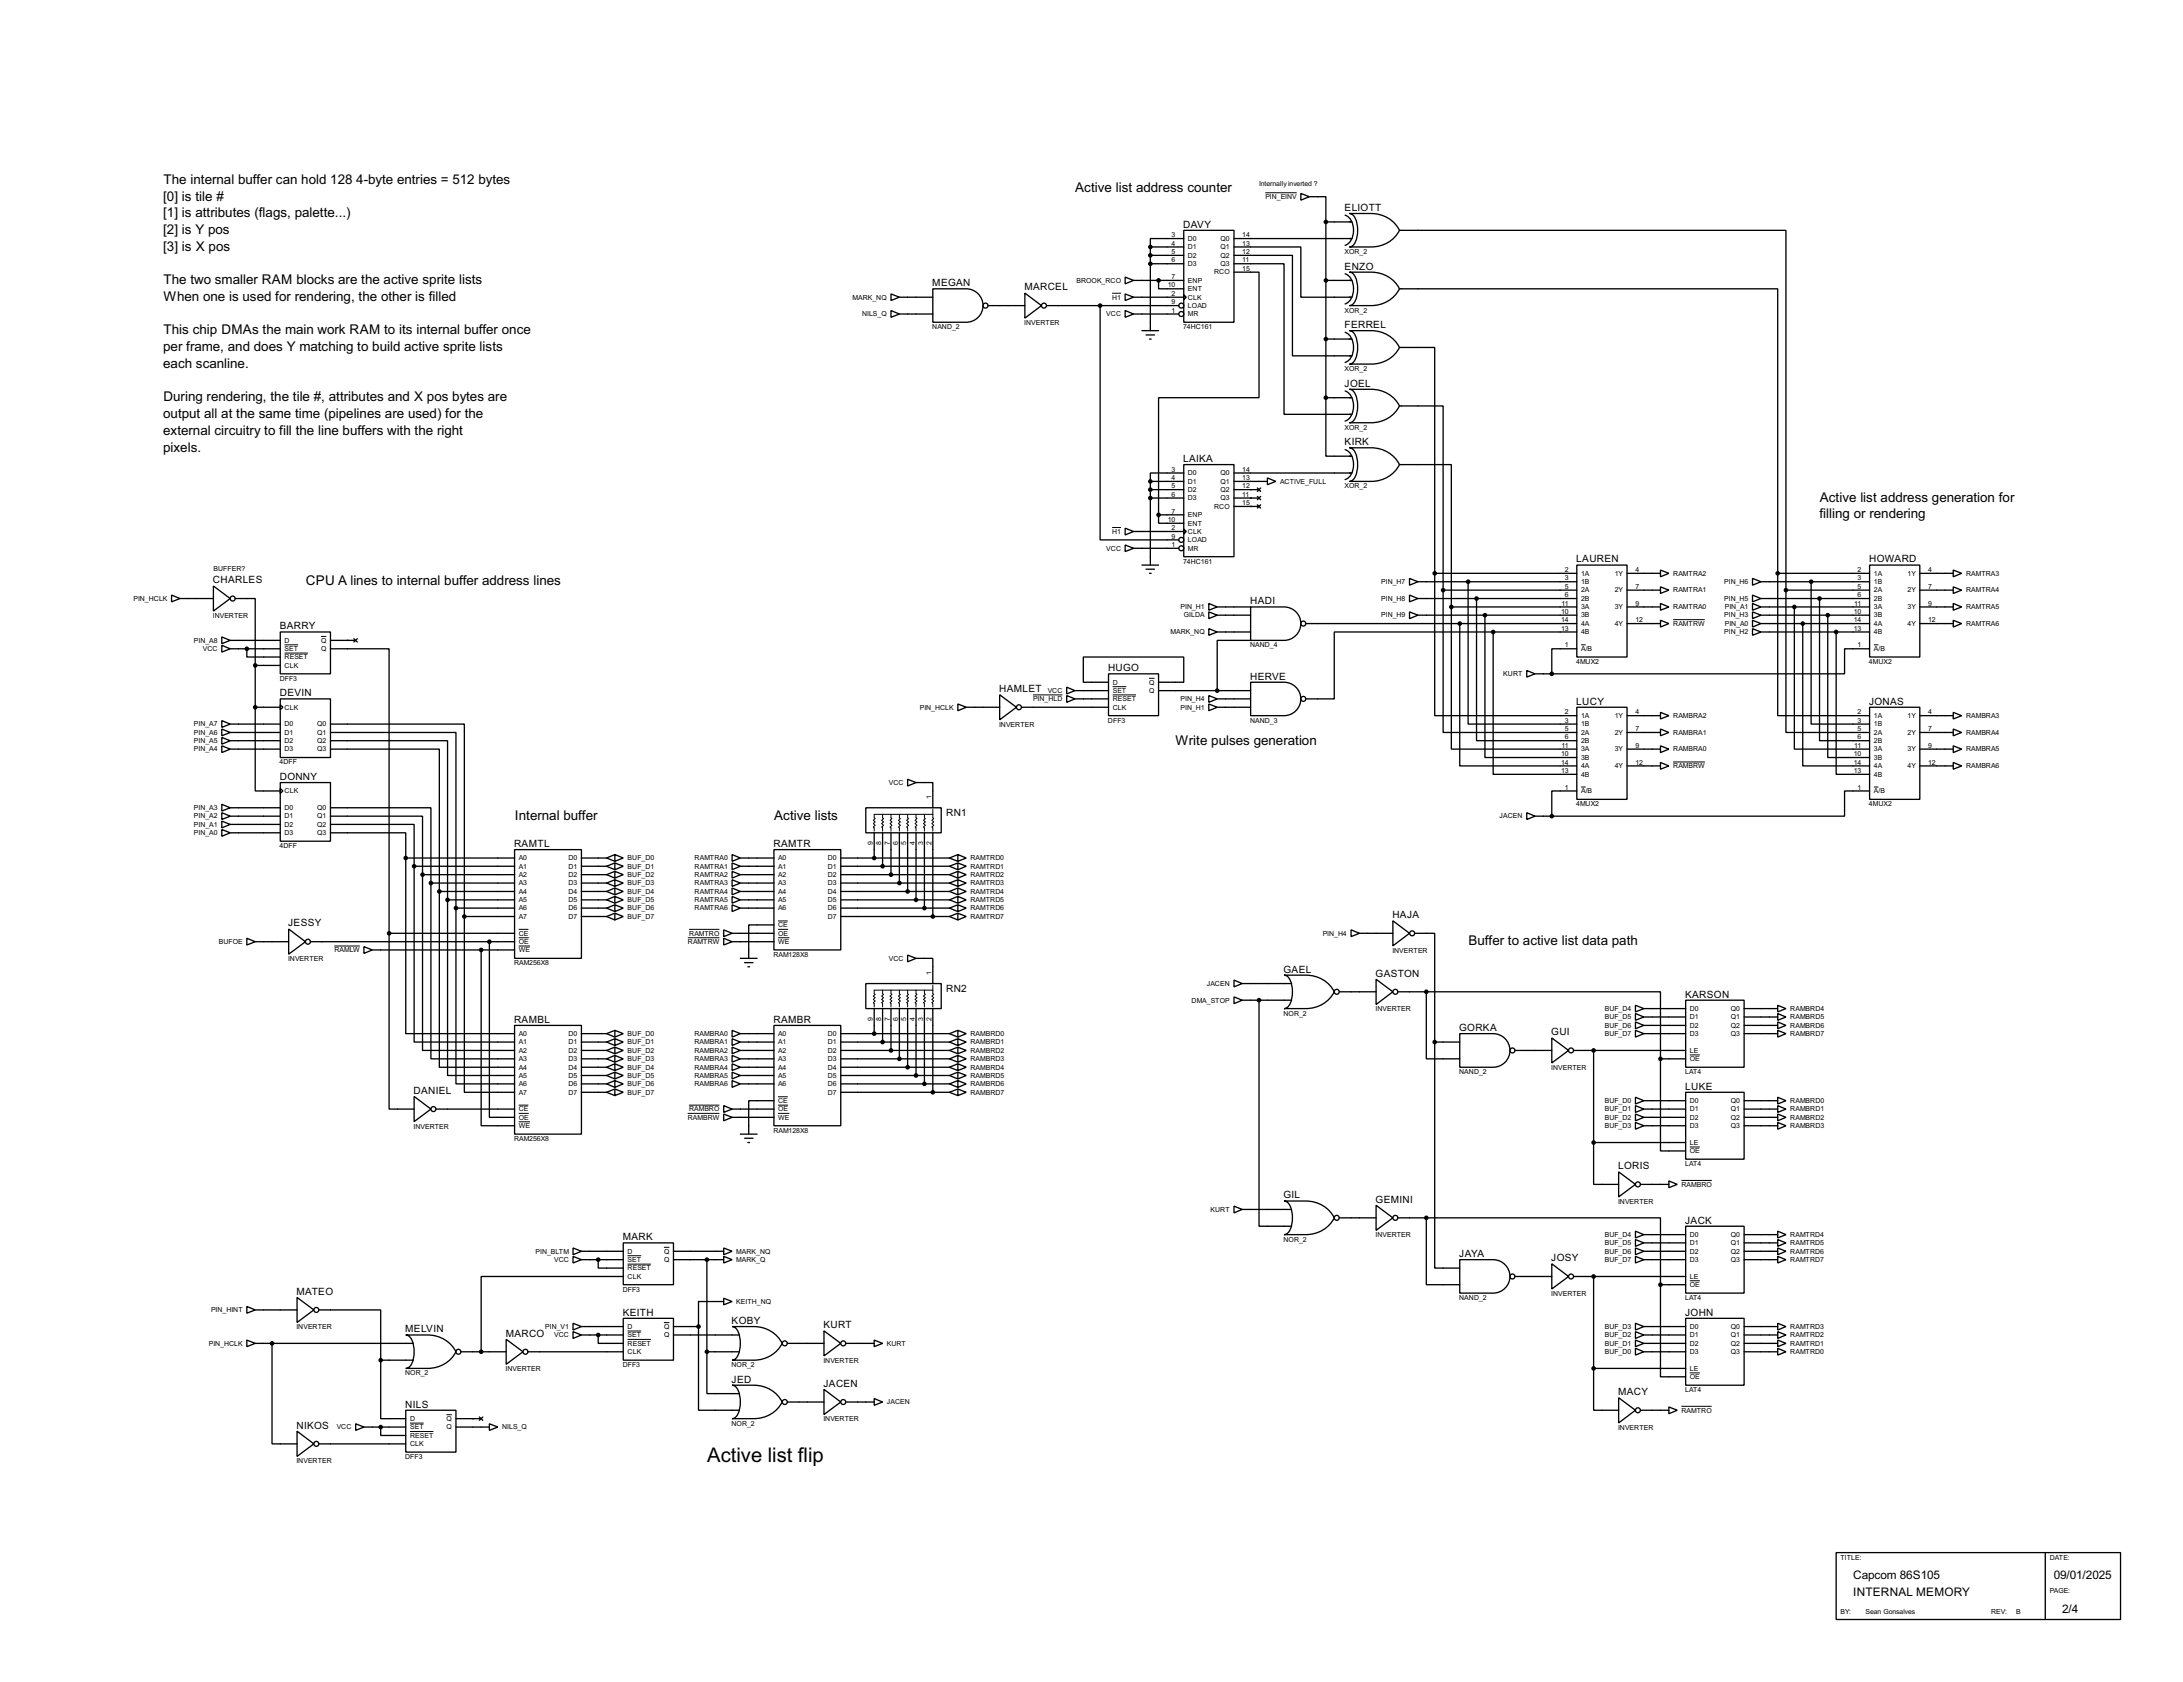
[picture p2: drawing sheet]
<svg xmlns="http://www.w3.org/2000/svg" width="663mm" height="510mm" viewBox="0 0 663 510" stroke-linecap="round" stroke-linejoin="round" font-family="sans-serif">
<defs><g id="words">
<text font-size="6.9" x="214.8" y="443.7">Active list flip</text>
<g font-size="4.6">
<text x="49.6" y="55.7">The internal buffer can hold 128</text>
<text x="108.2" y="55.7">4-byte entries = 512 bytes</text>
<text x="326.5" y="58.3">Active list address counter</text>
<text x="49.6" y="60.8">[0] is tile #</text>
<text x="49.6" y="65.9">[1] is attributes (flags, palette...)</text>
<text x="49.6" y="71">[2] is Y pos</text>
<text x="49.6" y="76.1">[3] is X pos</text>
<text x="49.6" y="86.2">The two smaller RAM blocks are the active sprite lists</text>
<text x="49.6" y="91.3">When one is used for rendering, the other is filled</text>
<text x="49.6" y="101.5">This chip DMAs the main work RAM to its internal buffer once</text>
<text x="49.6" y="106.5">per frame, and does Y matching to build active sprite lists</text>
<text x="49.6" y="111.6">each scanline.</text>
<text x="49.6" y="121.8">During rendering, the tile #, attributes and X pos bytes are</text>
<text x="49.6" y="126.9">output all at the same time (pipelines are used) for the</text>
<text x="49.6" y="131.9">external circuitry to fill the line buffers with the right</text>
<text x="49.6" y="137.1">pixels.</text>
<text x="552.6" y="152.3">Active list address generation for</text>
<text x="552.5" y="157.3">filling or rendering</text>
<text x="92.8" y="177.7">CPU A lines to internal buffer address lines</text>
<text x="357" y="226">Write pulses generation</text>
<text x="156.3" y="248.8">Internal buffer</text>
<text x="235.1" y="248.8">Active lists</text>
<text x="445.9" y="286.9">Buffer to active list data path</text>
</g>
<g font-size="4">
<text x="562.7" y="479.4">Capcom 86S105</text>
<text x="623.6" y="479.4">09/01/2025</text>
<text x="562.7" y="484.4">INTERNAL MEMORY</text>
<text x="626.2" y="489.5">2/4</text>
</g>
<g font-size="3.4">
<text x="408.3" y="64">ELIOTT</text>
<text x="359.3" y="69.1">DAVY</text>
<text x="408.3" y="81.8">ENZO</text>
<text x="283.1" y="86.8">MEGAN</text>
<text x="311.1" y="88.2">MARCEL</text>
<text x="408.3" y="99.5">FERREL</text>
<text x="408.3" y="117.4">JOEL</text>
<text x="408.3" y="135.1">KIRK</text>
<text x="359.3" y="140.2">LAIKA</text>
<text x="478.7" y="170.7">LAUREN</text>
<text x="567.6" y="170.7">HOWARD</text>
<text x="64.7" y="177.1">CHARLES</text>
<text x="379.6" y="183.4">HADI</text>
<text x="85" y="191">BARRY</text>
<text x="336.5" y="203.7">HUGO</text>
<text x="379.6" y="206.3">HERVE</text>
<text x="85" y="211.3">DEVIN</text>
<text x="303.4" y="210.1">HAMLET</text>
<text x="478.7" y="213.9">LUCY</text>
<text x="567.6" y="213.9">JONAS</text>
<text x="85" y="236.7">DONNY</text>
<text x="287.3" y="247.7">RN1</text>
<text x="156.1" y="257.1">RAMTL</text>
<text x="234.9" y="257.1">RAMTR</text>
<text x="87.5" y="281.2">JESSY</text>
<text x="422.8" y="278.7">HAJA</text>
<text x="389.8" y="295.2">GAEL</text>
<text x="417.7" y="296.4">GASTON</text>
<text x="287.3" y="301.1">RN2</text>
<text x="511.7" y="302.8">KARSON</text>
<text x="156.1" y="310.4">RAMBL</text>
<text x="234.9" y="310.4">RAMBR</text>
<text x="443.1" y="312.9">GORKA</text>
<text x="471.1" y="314.2">GUI</text>
<text x="125.6" y="332">DANIEL</text>
<text x="511.7" y="330.7">LUKE</text>
<text x="491.4" y="354.9">LORIS</text>
<text x="389.8" y="363.7">GIL</text>
<text x="417.7" y="365">GEMINI</text>
<text x="511.7" y="371.4">JACK</text>
<text x="189.1" y="376.4">MARK</text>
<text x="443.1" y="381.5">JAYA</text>
<text x="471.1" y="382.8">JOSY</text>
<text x="90.1" y="393">MATEO</text>
<text x="189.1" y="399.3">KEITH</text>
<text x="222.2" y="401.8">KOBY</text>
<text x="511.7" y="399.3">JOHN</text>
<text x="123.1" y="404.4">MELVIN</text>
<text x="153.6" y="405.7">MARCO</text>
<text x="250.1" y="403.1">KURT</text>
<text x="222.2" y="419.6">JED</text>
<text x="250.1" y="420.9">JACEN</text>
<text x="491.4" y="423.4">MACY</text>
<text x="123.1" y="427.2">NILS</text>
<text x="90.1" y="433.6">NIKOS</text>
</g>
<g font-size="2.4">
<text x="382.3" y="56.5">Internally inverted ?</text>
<text x="384.2" y="60.4">PIN_EINV</text>
<text x="355.8" y="72">3</text>
<text x="377.2" y="72">14</text>
<text x="355.8" y="74.6">4</text>
<text x="355.8" y="77.1">5</text>
<text x="360.7" y="73.1">D0</text>
<text x="360.7" y="75.6">D1</text>
<text x="370.6" y="73.1">Q0</text>
<text x="370.6" y="75.6">Q1</text>
<text x="377.2" y="74.6">13</text>
<text x="377.2" y="77.1">12</text>
<text x="408.3" y="77">XOR_2</text>
<text x="355.8" y="79.7">6</text>
<text x="360.7" y="78.2">D2</text>
<text x="360.7" y="80.8">D3</text>
<text x="368.7" y="83.3">RCO</text>
<text x="370.6" y="78.2">Q2</text>
<text x="370.6" y="80.8">Q3</text>
<text x="377.2" y="79.7">11</text>
<text x="377.2" y="82.2">15</text>
<text x="326.9" y="85.8">BROOK_RCO</text>
<text x="354.6" y="87.3">10</text>
<text x="355.8" y="84.7">7</text>
<text x="355.8" y="89.8">2</text>
<text x="360.7" y="85.8">ENP</text>
<text x="360.7" y="88.3">ENT</text>
<text x="258.9" y="90.9">MARK_NQ</text>
<text x="261.8" y="96">NILS_Q</text>
<text x="335.9" y="96">VCC</text>
<text x="337.7" y="90.9">H1</text>
<text x="355.8" y="92.4">9</text>
<text x="355.8" y="94.9">1</text>
<text x="360.7" y="90.9">CLK</text>
<text x="360.7" y="93.5">LOAD</text>
<text x="360.7" y="96">MR</text>
<text x="408.3" y="94.9">XOR_2</text>
<text x="283.1" y="99.9">NAND_2</text>
<text x="311" y="98.7">INVERTER</text>
<text x="359.3" y="99.9">74HC161</text>
<text x="408.3" y="112.6">XOR_2</text>
<text x="408.3" y="130.4">XOR_2</text>
<text x="355.8" y="143.2">3</text>
<text x="377.2" y="143.2">14</text>
<text x="355.8" y="145.7">4</text>
<text x="355.8" y="148.2">5</text>
<text x="360.7" y="144.3">D0</text>
<text x="360.7" y="146.8">D1</text>
<text x="360.7" y="149.3">D2</text>
<text x="370.6" y="144.3">Q0</text>
<text x="370.6" y="146.8">Q1</text>
<text x="370.6" y="149.3">Q2</text>
<text x="377.2" y="145.7">13</text>
<text x="377.2" y="148.2">12</text>
<text x="388.7" y="146.8">ACTIVE_FULL</text>
<text x="408.3" y="148.2">XOR_2</text>
<text x="355.8" y="150.8">6</text>
<text x="355.8" y="155.9">7</text>
<text x="360.7" y="151.9">D3</text>
<text x="368.7" y="154.4">RCO</text>
<text x="370.6" y="151.9">Q3</text>
<text x="377.2" y="150.8">11</text>
<text x="377.2" y="153.3">15</text>
<text x="354.6" y="158.4">10</text>
<text x="355.8" y="160.9">2</text>
<text x="360.7" y="157">ENP</text>
<text x="360.7" y="159.5">ENT</text>
<text x="335.9" y="167.1">VCC</text>
<text x="337.7" y="162">H1</text>
<text x="355.8" y="163.5">9</text>
<text x="355.8" y="166">1</text>
<text x="360.7" y="162">CLK</text>
<text x="360.7" y="164.6">LOAD</text>
<text x="360.7" y="167.1">MR</text>
<text x="64.8" y="173.4">BUFFER?</text>
<text x="359.3" y="171.1">74HC161</text>
<text x="475.2" y="173.6">2</text>
<text x="496.6" y="173.6">4</text>
<text x="564.1" y="173.6">2</text>
<text x="585.5" y="173.6">4</text>
<text x="419.4" y="177.3">PIN_H7</text>
<text x="475.2" y="176.2">3</text>
<text x="475.2" y="178.7">5</text>
<text x="480.1" y="174.7">1A</text>
<text x="480.1" y="177.3">1B</text>
<text x="480.1" y="179.8">2A</text>
<text x="490.3" y="174.7">1Y</text>
<text x="490.3" y="179.8">2Y</text>
<text x="496.6" y="178.7">7</text>
<text x="508.1" y="174.7">RAMTRA2</text>
<text x="508.1" y="179.8">RAMTRA1</text>
<text x="523.6" y="177.3">PIN_H6</text>
<text x="564.1" y="176.2">3</text>
<text x="564.1" y="178.7">5</text>
<text x="569" y="174.7">1A</text>
<text x="569" y="177.3">1B</text>
<text x="569" y="179.8">2A</text>
<text x="579.2" y="174.7">1Y</text>
<text x="579.2" y="179.8">2Y</text>
<text x="585.5" y="178.7">7</text>
<text x="597" y="174.7">RAMTRA3</text>
<text x="597" y="179.8">RAMTRA4</text>
<text x="40.5" y="182.4">PIN_HCLK</text>
<text x="358.5" y="184.9">PIN_H1</text>
<text x="419.4" y="182.4">PIN_H8</text>
<text x="474.2" y="183.8">11</text>
<text x="475.2" y="181.3">6</text>
<text x="480.1" y="182.4">2B</text>
<text x="480.1" y="184.9">3A</text>
<text x="490.3" y="184.9">3Y</text>
<text x="496.6" y="183.8">9</text>
<text x="508.1" y="184.9">RAMTRA0</text>
<text x="523.6" y="182.4">PIN_H5</text>
<text x="523.7" y="184.9">PIN_A1</text>
<text x="563.1" y="183.8">11</text>
<text x="564.1" y="181.3">6</text>
<text x="569" y="182.4">2B</text>
<text x="569" y="184.9">3A</text>
<text x="579.2" y="184.9">3Y</text>
<text x="585.5" y="183.8">9</text>
<text x="597" y="184.9">RAMTRA5</text>
<text x="64.6" y="187.6">INVERTER</text>
<text x="359.5" y="187.4">GILDA</text>
<text x="419.4" y="187.4">PIN_H9</text>
<text x="474" y="186.3">10</text>
<text x="474" y="188.9">14</text>
<text x="474" y="191.4">13</text>
<text x="480.1" y="187.4">3B</text>
<text x="480.1" y="190">4A</text>
<text x="490.3" y="190">4Y</text>
<text x="496.6" y="188.9">12</text>
<text x="508.1" y="190">RAMTRW</text>
<text x="523.6" y="187.4">PIN_H3</text>
<text x="523.7" y="190">PIN_A0</text>
<text x="562.9" y="186.3">10</text>
<text x="562.9" y="188.9">14</text>
<text x="562.9" y="191.4">13</text>
<text x="569" y="187.4">3B</text>
<text x="569" y="190">4A</text>
<text x="579.2" y="190">4Y</text>
<text x="585.5" y="188.9">12</text>
<text x="597" y="190">RAMTRA6</text>
<text x="58.9" y="195.1">PIN_A8</text>
<text x="61.6" y="197.6">VCC</text>
<text x="86.4" y="197.6">SET</text>
<text x="86.4" y="195.1">D</text>
<text x="97.5" y="195.1">Q</text>
<text x="97.5" y="197.6">Q</text>
<text x="355.4" y="192.5">MARK_NQ</text>
<text x="379.6" y="196.5">NAND_4</text>
<text x="475.2" y="196.5">1</text>
<text x="480.1" y="192.5">4B</text>
<text x="480.1" y="197.6">A/B</text>
<text x="523.6" y="192.5">PIN_H2</text>
<text x="564.1" y="196.5">1</text>
<text x="569" y="192.5">4B</text>
<text x="569" y="197.6">A/B</text>
<text x="86.4" y="200.1">RESET</text>
<text x="86.4" y="202.7">CLK</text>
<text x="478.6" y="201.5">4MUX2</text>
<text x="567.5" y="201.5">4MUX2</text>
<text x="84.9" y="206.6">DFF3</text>
<text x="337.9" y="207.8">D</text>
<text x="348.9" y="207.8">Q</text>
<text x="456.5" y="205.2">KURT</text>
<text x="86.4" y="215.4">CLK</text>
<text x="279.3" y="215.4">PIN_HCLK</text>
<text x="313.7" y="212.8">PIN_HLD</text>
<text x="318.1" y="210.3">VCC</text>
<text x="337.9" y="212.8">RESET</text>
<text x="337.9" y="210.3">SET</text>
<text x="337.9" y="215.4">CLK</text>
<text x="348.9" y="210.3">Q</text>
<text x="358.5" y="212.8">PIN_H4</text>
<text x="358.5" y="215.4">PIN_H1</text>
<text x="58.9" y="220.5">PIN_A7</text>
<text x="86.4" y="220.5">D0</text>
<text x="96.3" y="220.5">Q0</text>
<text x="303.4" y="220.6">INVERTER</text>
<text x="336.4" y="219.3">DFF3</text>
<text x="379.6" y="219.3">NAND_3</text>
<text x="475.2" y="216.8">2</text>
<text x="475.2" y="219.4">3</text>
<text x="475.2" y="221.9">5</text>
<text x="480.1" y="217.9">1A</text>
<text x="480.1" y="220.5">1B</text>
<text x="490.3" y="217.9">1Y</text>
<text x="496.6" y="216.8">4</text>
<text x="496.6" y="221.9">7</text>
<text x="508.1" y="217.9">RAMBRA2</text>
<text x="564.1" y="216.8">2</text>
<text x="564.1" y="219.4">3</text>
<text x="564.1" y="221.9">5</text>
<text x="569" y="217.9">1A</text>
<text x="569" y="220.5">1B</text>
<text x="579.2" y="217.9">1Y</text>
<text x="585.5" y="216.8">4</text>
<text x="585.5" y="221.9">7</text>
<text x="597" y="217.9">RAMBRA3</text>
<text x="58.9" y="225.5">PIN_A5</text>
<text x="58.9" y="223">PIN_A6</text>
<text x="86.4" y="223">D1</text>
<text x="86.4" y="225.5">D2</text>
<text x="96.3" y="223">Q1</text>
<text x="96.3" y="225.5">Q2</text>
<text x="474.2" y="227">11</text>
<text x="475.2" y="224.4">6</text>
<text x="480.1" y="223">2A</text>
<text x="480.1" y="225.5">2B</text>
<text x="490.3" y="223">2Y</text>
<text x="496.6" y="227">9</text>
<text x="508.1" y="223">RAMBRA1</text>
<text x="563.1" y="227">11</text>
<text x="564.1" y="224.4">6</text>
<text x="569" y="223">2A</text>
<text x="569" y="225.5">2B</text>
<text x="579.2" y="223">2Y</text>
<text x="585.5" y="227">9</text>
<text x="597" y="223">RAMBRA4</text>
<text x="58.9" y="228.1">PIN_A4</text>
<text x="84.9" y="232">4DFF</text>
<text x="86.4" y="228.1">D3</text>
<text x="96.3" y="228.1">Q3</text>
<text x="474" y="229.5">10</text>
<text x="474" y="232.1">14</text>
<text x="480.1" y="228.1">3A</text>
<text x="480.1" y="230.6">3B</text>
<text x="480.1" y="233.2">4A</text>
<text x="490.3" y="228.1">3Y</text>
<text x="490.3" y="233.2">4Y</text>
<text x="496.6" y="232.1">12</text>
<text x="508.1" y="228.1">RAMBRA0</text>
<text x="508.1" y="233.2">RAMBRW</text>
<text x="562.9" y="229.5">10</text>
<text x="562.9" y="232.1">14</text>
<text x="569" y="228.1">3A</text>
<text x="569" y="230.6">3B</text>
<text x="569" y="233.2">4A</text>
<text x="579.2" y="228.1">3Y</text>
<text x="579.2" y="233.2">4Y</text>
<text x="585.5" y="232.1">12</text>
<text x="597" y="233.2">RAMBRA6</text>
<text x="597" y="228.1">RAMBRA5</text>
<text x="269.9" y="238.2">VCC</text>
<text x="474" y="234.6">13</text>
<text x="475.2" y="239.7">1</text>
<text x="480.1" y="235.7">4B</text>
<text x="562.9" y="234.6">13</text>
<text x="564.1" y="239.7">1</text>
<text x="569" y="235.7">4B</text>
<text x="58.9" y="245.9">PIN_A3</text>
<text x="86.4" y="240.8">CLK</text>
<text x="86.4" y="245.9">D0</text>
<text x="96.3" y="245.9">Q0</text>
<text x="282.9" y="242.6" transform="rotate(-90 282.9 242.6)">1</text>
<text x="478.6" y="244.7">4MUX2</text>
<text x="480.1" y="240.8">A/B</text>
<text x="567.5" y="244.7">4MUX2</text>
<text x="569" y="240.8">A/B</text>
<text x="58.9" y="250.9">PIN_A1</text>
<text x="58.9" y="248.4">PIN_A2</text>
<text x="86.4" y="248.4">D1</text>
<text x="86.4" y="250.9">D2</text>
<text x="96.3" y="248.4">Q1</text>
<text x="96.3" y="250.9">Q2</text>
<text x="455.3" y="248.4">JACEN</text>
<text x="58.9" y="253.5">PIN_A0</text>
<text x="84.9" y="257.4">4DFF</text>
<text x="86.4" y="253.5">D3</text>
<text x="96.3" y="253.5">Q3</text>
<text x="265.1" y="256.5" transform="rotate(-90 265.1 256.5)">9</text>
<text x="267.6" y="256.5" transform="rotate(-90 267.6 256.5)">8</text>
<text x="270.2" y="256.5" transform="rotate(-90 270.2 256.5)">7</text>
<text x="272.7" y="256.5" transform="rotate(-90 272.7 256.5)">6</text>
<text x="275.2" y="256.5" transform="rotate(-90 275.2 256.5)">5</text>
<text x="277.8" y="256.5" transform="rotate(-90 277.8 256.5)">4</text>
<text x="280.3" y="256.5" transform="rotate(-90 280.3 256.5)">3</text>
<text x="282.9" y="256.5" transform="rotate(-90 282.9 256.5)">2</text>
<text x="157.5" y="261.1">A0</text>
<text x="157.5" y="263.6">A1</text>
<text x="172.6" y="261.1">D0</text>
<text x="172.6" y="263.6">D1</text>
<text x="190.6" y="261.1">BUF_D0</text>
<text x="190.6" y="263.6">BUF_D1</text>
<text x="210.9" y="261.1">RAMTRA0</text>
<text x="210.9" y="263.6">RAMTRA1</text>
<text x="236.3" y="261.1">A0</text>
<text x="236.3" y="263.6">A1</text>
<text x="251.4" y="261.1">D0</text>
<text x="251.4" y="263.6">D1</text>
<text x="294.7" y="261.1">RAMTRD0</text>
<text x="294.7" y="263.6">RAMTRD1</text>
<text x="157.5" y="266.2">A2</text>
<text x="157.5" y="268.7">A3</text>
<text x="172.6" y="266.2">D2</text>
<text x="172.6" y="268.7">D3</text>
<text x="190.6" y="266.2">BUF_D2</text>
<text x="190.6" y="268.7">BUF_D3</text>
<text x="210.9" y="266.2">RAMTRA2</text>
<text x="210.9" y="268.7">RAMTRA3</text>
<text x="236.3" y="266.2">A2</text>
<text x="236.3" y="268.7">A3</text>
<text x="251.4" y="266.2">D2</text>
<text x="251.4" y="268.7">D3</text>
<text x="294.7" y="266.2">RAMTRD2</text>
<text x="294.7" y="268.7">RAMTRD3</text>
<text x="157.5" y="271.3">A4</text>
<text x="157.5" y="273.8">A5</text>
<text x="172.6" y="271.3">D4</text>
<text x="172.6" y="273.8">D5</text>
<text x="190.6" y="271.3">BUF_D4</text>
<text x="190.6" y="273.8">BUF_D5</text>
<text x="210.9" y="271.3">RAMTRA4</text>
<text x="210.9" y="273.8">RAMTRA5</text>
<text x="236.3" y="271.3">A4</text>
<text x="236.3" y="273.8">A5</text>
<text x="251.4" y="271.3">D4</text>
<text x="251.4" y="273.8">D5</text>
<text x="294.7" y="271.3">RAMTRD4</text>
<text x="294.7" y="273.8">RAMTRD5</text>
<text x="157.5" y="276.3">A6</text>
<text x="157.5" y="278.9">A7</text>
<text x="172.6" y="276.3">D6</text>
<text x="172.6" y="278.9">D7</text>
<text x="190.6" y="276.3">BUF_D6</text>
<text x="190.6" y="278.9">BUF_D7</text>
<text x="210.9" y="276.3">RAMTRA6</text>
<text x="236.3" y="276.3">A6</text>
<text x="236.3" y="281.4">CE</text>
<text x="251.4" y="276.3">D6</text>
<text x="251.4" y="278.9">D7</text>
<text x="294.7" y="276.3">RAMTRD6</text>
<text x="294.7" y="278.9">RAMTRD7</text>
<text x="66.4" y="286.5">BUFOE</text>
<text x="157.5" y="284">CE</text>
<text x="157.5" y="286.5">OE</text>
<text x="208.9" y="286.5">RAMTRW</text>
<text x="209.3" y="284">RAMTRO</text>
<text x="236.3" y="284">OE</text>
<text x="236.3" y="286.5">WE</text>
<text x="401.6" y="284">PIN_H4</text>
<text x="87.5" y="291.7">INVERTER</text>
<text x="101.5" y="289">RAMLW</text>
<text x="156.1" y="293">RAM256X8</text>
<text x="157.5" y="289">WE</text>
<text x="234.8" y="290.4">RAM128X8</text>
<text x="269.9" y="291.6">VCC</text>
<text x="422.8" y="289.2">INVERTER</text>
<text x="282.9" y="296" transform="rotate(-90 282.9 296)">1</text>
<text x="366.4" y="299.2">JACEN</text>
<text x="361.8" y="304.3">DMA_STOP</text>
<text x="265.1" y="309.8" transform="rotate(-90 265.1 309.8)">9</text>
<text x="267.6" y="309.8" transform="rotate(-90 267.6 309.8)">8</text>
<text x="270.2" y="309.8" transform="rotate(-90 270.2 309.8)">7</text>
<text x="272.7" y="309.8" transform="rotate(-90 272.7 309.8)">6</text>
<text x="275.2" y="309.8" transform="rotate(-90 275.2 309.8)">5</text>
<text x="277.8" y="309.8" transform="rotate(-90 277.8 309.8)">4</text>
<text x="280.3" y="309.8" transform="rotate(-90 280.3 309.8)">3</text>
<text x="282.9" y="309.8" transform="rotate(-90 282.9 309.8)">2</text>
<text x="389.7" y="308.2">NOR_2</text>
<text x="417.7" y="307">INVERTER</text>
<text x="487.3" y="306.8">BUF_D4</text>
<text x="487.3" y="309.4">BUF_D5</text>
<text x="487.3" y="311.9">BUF_D6</text>
<text x="513.1" y="306.8">D0</text>
<text x="513.1" y="309.4">D1</text>
<text x="513.1" y="311.9">D2</text>
<text x="525.6" y="306.8">Q0</text>
<text x="525.6" y="309.4">Q1</text>
<text x="525.6" y="311.9">Q2</text>
<text x="543.6" y="306.8">RAMBRD4</text>
<text x="543.6" y="309.4">RAMBRD5</text>
<text x="543.6" y="311.9">RAMBRD6</text>
<text x="157.5" y="314.4">A0</text>
<text x="157.5" y="317">A1</text>
<text x="172.6" y="314.4">D0</text>
<text x="172.6" y="317">D1</text>
<text x="190.6" y="314.4">BUF_D0</text>
<text x="190.6" y="317">BUF_D1</text>
<text x="210.9" y="314.4">RAMBRA0</text>
<text x="210.9" y="317">RAMBRA1</text>
<text x="236.3" y="314.4">A0</text>
<text x="236.3" y="317">A1</text>
<text x="251.4" y="314.4">D0</text>
<text x="251.4" y="317">D1</text>
<text x="294.7" y="314.4">RAMBRD0</text>
<text x="294.7" y="317">RAMBRD1</text>
<text x="487.3" y="314.4">BUF_D7</text>
<text x="513.1" y="314.4">D3</text>
<text x="525.6" y="314.4">Q3</text>
<text x="543.6" y="314.4">RAMBRD7</text>
<text x="157.5" y="319.5">A2</text>
<text x="157.5" y="322.1">A3</text>
<text x="172.6" y="319.5">D2</text>
<text x="172.6" y="322.1">D3</text>
<text x="190.6" y="319.5">BUF_D2</text>
<text x="190.6" y="322.1">BUF_D3</text>
<text x="210.9" y="319.5">RAMBRA2</text>
<text x="210.9" y="322.1">RAMBRA3</text>
<text x="236.3" y="319.5">A2</text>
<text x="236.3" y="322.1">A3</text>
<text x="251.4" y="319.5">D2</text>
<text x="251.4" y="322.1">D3</text>
<text x="294.7" y="319.5">RAMBRD2</text>
<text x="294.7" y="322.1">RAMBRD3</text>
<text x="513.1" y="322.1">OE</text>
<text x="513.1" y="319.5">LE</text>
<text x="157.5" y="324.6">A4</text>
<text x="157.5" y="327.1">A5</text>
<text x="157.5" y="329.7">A6</text>
<text x="172.6" y="324.6">D4</text>
<text x="172.6" y="327.1">D5</text>
<text x="172.6" y="329.7">D6</text>
<text x="190.6" y="324.6">BUF_D4</text>
<text x="190.6" y="327.1">BUF_D5</text>
<text x="190.6" y="329.7">BUF_D6</text>
<text x="210.9" y="324.6">RAMBRA4</text>
<text x="210.9" y="327.1">RAMBRA5</text>
<text x="210.9" y="329.7">RAMBRA6</text>
<text x="236.3" y="324.6">A4</text>
<text x="236.3" y="327.1">A5</text>
<text x="236.3" y="329.7">A6</text>
<text x="251.4" y="324.6">D4</text>
<text x="251.4" y="327.1">D5</text>
<text x="251.4" y="329.7">D6</text>
<text x="294.7" y="324.6">RAMBRD4</text>
<text x="294.7" y="327.1">RAMBRD5</text>
<text x="294.7" y="329.7">RAMBRD6</text>
<text x="443.1" y="326">NAND_2</text>
<text x="471" y="324.7">INVERTER</text>
<text x="511.7" y="326">LAT4</text>
<text x="157.5" y="332.2">A7</text>
<text x="172.6" y="332.2">D7</text>
<text x="190.6" y="332.2">BUF_D7</text>
<text x="236.3" y="334.8">CE</text>
<text x="251.4" y="332.2">D7</text>
<text x="294.7" y="332.2">RAMBRD7</text>
<text x="487.3" y="334.8">BUF_D0</text>
<text x="513.1" y="334.8">D0</text>
<text x="525.6" y="334.8">Q0</text>
<text x="543.6" y="334.8">RAMBRD0</text>
<text x="157.5" y="337.3">CE</text>
<text x="157.5" y="339.8">OE</text>
<text x="208.8" y="339.8">RAMBRW</text>
<text x="209.2" y="337.3">RAMBRO</text>
<text x="236.3" y="337.3">OE</text>
<text x="236.3" y="339.8">WE</text>
<text x="487.3" y="337.3">BUF_D1</text>
<text x="487.3" y="339.8">BUF_D2</text>
<text x="513.1" y="337.3">D1</text>
<text x="513.1" y="339.8">D2</text>
<text x="525.6" y="337.3">Q1</text>
<text x="525.6" y="339.8">Q2</text>
<text x="543.6" y="337.3">RAMBRD1</text>
<text x="543.6" y="339.8">RAMBRD2</text>
<text x="125.6" y="342.5">INVERTER</text>
<text x="156.1" y="346.3">RAM256X8</text>
<text x="157.5" y="342.4">WE</text>
<text x="234.8" y="343.8">RAM128X8</text>
<text x="487.3" y="342.4">BUF_D3</text>
<text x="513.1" y="342.4">D3</text>
<text x="513.1" y="347.5">LE</text>
<text x="525.6" y="342.4">Q3</text>
<text x="543.6" y="342.4">RAMBRD3</text>
<text x="511.7" y="353.9">LAT4</text>
<text x="513.1" y="350">OE</text>
<text x="491.3" y="365.4">INVERTER</text>
<text x="510.6" y="360.2">RAMBRO</text>
<text x="367.6" y="367.8">KURT</text>
<text x="389.7" y="376.8">NOR_2</text>
<text x="417.7" y="375.5">INVERTER</text>
<text x="487.3" y="375.4">BUF_D4</text>
<text x="487.3" y="377.9">BUF_D5</text>
<text x="513.1" y="375.4">D0</text>
<text x="513.1" y="377.9">D1</text>
<text x="525.6" y="375.4">Q0</text>
<text x="525.6" y="377.9">Q1</text>
<text x="543.6" y="375.4">RAMTRD4</text>
<text x="543.6" y="377.9">RAMTRD5</text>
<text x="162.6" y="380.5">PIN_BLTM</text>
<text x="168.3" y="383">VCC</text>
<text x="190.6" y="383">SET</text>
<text x="190.6" y="380.5">D</text>
<text x="201.6" y="380.5">Q</text>
<text x="201.6" y="383">Q</text>
<text x="223.6" y="380.5">MARK_NQ</text>
<text x="223.6" y="383">MARK_Q</text>
<text x="487.3" y="380.5">BUF_D6</text>
<text x="487.3" y="383">BUF_D7</text>
<text x="513.1" y="380.5">D2</text>
<text x="513.1" y="383">D3</text>
<text x="525.6" y="380.5">Q2</text>
<text x="525.6" y="383">Q3</text>
<text x="543.6" y="380.5">RAMTRD6</text>
<text x="543.6" y="383">RAMTRD7</text>
<text x="190.6" y="385.6">RESET</text>
<text x="190.6" y="388.1">CLK</text>
<text x="513.1" y="388.1">LE</text>
<text x="189.1" y="392">DFF3</text>
<text x="223.6" y="395.7">KEITH_NQ</text>
<text x="443.1" y="394.6">NAND_2</text>
<text x="471" y="393.3">INVERTER</text>
<text x="511.7" y="394.6">LAT4</text>
<text x="513.1" y="390.6">OE</text>
<text x="64.1" y="398.3">PIN_HINT</text>
<text x="90" y="403.5">INVERTER</text>
<text x="165.6" y="403.3">PIN_V1</text>
<text x="168.3" y="405.9">VCC</text>
<text x="190.6" y="405.9">SET</text>
<text x="190.6" y="403.3">D</text>
<text x="201.6" y="403.3">Q</text>
<text x="201.6" y="405.9">Q</text>
<text x="487.3" y="405.9">BUF_D2</text>
<text x="487.3" y="403.3">BUF_D3</text>
<text x="513.1" y="403.3">D0</text>
<text x="513.1" y="405.9">D1</text>
<text x="525.6" y="403.3">Q0</text>
<text x="525.6" y="405.9">Q1</text>
<text x="543.6" y="405.9">RAMTRD2</text>
<text x="543.6" y="403.3">RAMTRD3</text>
<text x="63.4" y="408.4">PIN_HCLK</text>
<text x="190.6" y="408.4">RESET</text>
<text x="190.6" y="411">CLK</text>
<text x="250" y="413.6">INVERTER</text>
<text x="269.3" y="408.4">KURT</text>
<text x="487.3" y="411">BUF_D0</text>
<text x="487.3" y="408.4">BUF_D1</text>
<text x="513.1" y="408.4">D2</text>
<text x="513.1" y="411">D3</text>
<text x="525.6" y="408.4">Q2</text>
<text x="525.6" y="411">Q3</text>
<text x="543.6" y="411">RAMTRD0</text>
<text x="543.6" y="408.4">RAMTRD1</text>
<text x="123" y="417.4">NOR_2</text>
<text x="153.5" y="416.2">INVERTER</text>
<text x="189.1" y="414.9">DFF3</text>
<text x="222.1" y="414.9">NOR_2</text>
<text x="513.1" y="418.6">OE</text>
<text x="513.1" y="416">LE</text>
<text x="511.7" y="422.5">LAT4</text>
<text x="124.5" y="431.3">D</text>
<text x="135.6" y="431.3">Q</text>
<text x="250" y="431.4">INVERTER</text>
<text x="269.3" y="426.2">JACEN</text>
<text x="510.6" y="428.7">RAMTRO</text>
<text x="102.2" y="433.8">VCC</text>
<text x="124.5" y="436.4">RESET</text>
<text x="124.5" y="433.8">SET</text>
<text x="135.6" y="433.8">Q</text>
<text x="152.5" y="433.8">NILS_Q</text>
<text x="222.1" y="432.7">NOR_2</text>
<text x="491.3" y="434">INVERTER</text>
<text x="123" y="442.8">DFF3</text>
<text x="124.5" y="438.9">CLK</text>
<text x="90" y="444.1">INVERTER</text>
<text x="558.9" y="473.4">TITLE:</text>
<text x="622.4" y="473.4">DATE:</text>
<text x="622.4" y="483.5">PAGE:</text>
<text x="558.9" y="489.9">BY:</text>
<text x="566.5" y="489.9">Sean Gonsalves</text>
<text x="604.6" y="489.9">REV:</text>
<text x="612.2" y="489.9">B</text>
</g>
</g></defs>
<g fill="none" stroke="#000" stroke-width=".4">
<path d="M395 58.7l2.6 1-2.6 1.1zM397.6 59.7h5v7.7M349.3 75h10.2M349.3 75v25.4M349.3 77.5h10.2M359.5 69.9h15.2v27.9h-15.2zM359.5 72.4h-10.2v2.6M374.7 75h20.3v15.2h15.5M374.7 77.5h17.8v30.5h18M374.7 72.4h35.8M402.6 67.4h7.9M402.6 67.4v53.3"/>
<path d="M408.5 65.3a5.2 5.2 0 0 1 2.1 6.9l-.3 .6a3.3 3.3 0 0 1-1.8 1.7M409.8 64.8h6.6a9.5 9.5 0 0 1 8.6 5.1 9.4 9.4 0 0 1-8.6 5.1h-6.6a3.2 3.2 0 0 0 2.3-3.2 7.9 7.9 0 0 0-1.3-6.6zM425 69.9h117.3v109.2M270.6 94.3l2.5 1-2.5 1zM270.6 89.2l2.5 1-2.5 1zM273.1 90.2h10.2M273.1 95.3h10.2M283.3 87.7h10.1a5.1 5.1 0 0 1 5.1 5 5.1 5.1 0 0 1-5.1 5.1h-10.1zM300 92.8h11.2M311.2 89l5.1 3.8-5.1 3.8zM317.8 92.8h40.1M334.1 92.8v71.1h23.8"/>
<path d="M341.7 84.1l2.5 1-2.5 1.1zM341.7 89.2l2.5 1-2.5 1zM341.7 94.3l2.5 1-2.5 1zM344.2 85.1h15.3M344.2 90.2h15.3M344.2 95.3h13.7M349.3 80.1h10.2M351.8 85.1v2.6h7.7M359.5 89.5l.7 .7-.7 .8zM374.7 80.1h15.2v45.7h20.6M374.7 82.6h7.6v38.1h-30.5v35.6M402.6 85.1h7.9"/>
<path d="M408.5 83.1a5.2 5.2 0 0 1 2.1 6.9l-.3 .6a3.5 3.5 0 0 1-1.8 1.7M409.8 82.6h6.6a9.4 9.4 0 0 1 8.6 5.1 9.5 9.5 0 0 1-8.6 5.1h-6.6a3.2 3.2 0 0 0 2.3-3.2 7.8 7.8 0 0 0-1.3-6.6zM425 87.7h114.8v86.3M346.8 100.4h5M348 101.7h2.6M349.1 102.9h.5M402.6 102.9h7.9M408.5 100.9a5.5 5.5 0 0 1 1.4 8l-1.4 1.1M408.5 118.7a5.2 5.2 0 0 1 2.1 6.8l-.3 .7a3.3 3.3 0 0 1-1.8 1.6M409.8 100.4h6.6a9.5 9.5 0 0 1 8.6 5.1 9.4 9.4 0 0 1-8.6 5h-6.6a3.1 3.1 0 0 0 2.3-3.1 7.9 7.9 0 0 0-1.3-6.6zM409.8 118.2h6.6a9.4 9.4 0 0 1 8.6 5 9.5 9.5 0 0 1-8.6 5.1h-6.6a3.2 3.2 0 0 0 2.3-3.1 7.8 7.8 0 0 0-1.3-6.6zM425 105.5h10.7v68.5"/>
<path d="M402.6 120.7v17.8h7.9M402.6 120.7h7.9M408.5 136.5a5.2 5.2 0 0 1 2.1 6.8l-.3 .7a3.3 3.3 0 0 1-1.8 1.6M409.8 135.9h6.6a9.5 9.5 0 0 1 8.6 5.1 9.5 9.5 0 0 1-8.6 5.1h-6.6a3.2 3.2 0 0 0 2.3-3.1 7.9 7.9 0 0 0-1.3-6.7zM425 123.2h13.2v55.9M349.3 146.1v25.4M349.3 146.1h10.2M349.3 148.6h10.2M349.3 151.2h10.2M351.8 156.3v2.5h7.7M351.8 156.3h7.7M359.5 141h15.2v28h-15.2z"/>
<path d="M359.5 143.6h-10.2v2.5M374.7 143.6h35.8M374.7 146.1h10.2M374.7 148.6h7.6M374.7 151.2h7.6M374.7 153.7h7.6M381.8 148.1l1 1.1M381.8 150.7l1 1M381.8 153.2l1 1M382.8 148.1l-1 1.1M382.8 150.7l-1 1M382.8 153.2l-1 1"/>
<path d="M384.9 145.1l2.5 1-2.5 1zM425 141h15.7v43.2M64.8 177.9l5.1 3.8-5.1 3.8zM341.7 160.3l2.5 1-2.5 1.1zM341.7 165.4l2.5 1-2.5 1zM344.2 161.3h15.3M344.2 166.4h13.7M346.8 171.5h5M348 172.8h2.6M349.1 174h.5M359.5 160.6l.7 .7-.7 .8zM428 175.6l2.6 1-2.6 1z"/>
<path d="M430.6 176.6h48.2M435.7 174v43.2h43.1M435.7 174h43.1M438.2 179.1v43.2h40.6M438.2 179.1h40.6M445.8 176.6v43.2h33M478.8 171.5h15.3v27.9h-15.3zM494.1 174h10.1M494.1 179.1h10.1M504.2 173l2.6 1-2.6 1.1zM504.2 178.1l2.6 1-2.6 1zM532.2 175.6l2.5 1-2.5 1z"/>
<path d="M534.7 176.6h33M539.8 174v43.2h27.9M539.8 174h27.9M542.3 179.1v43.2h25.4M542.3 179.1h25.4M550 176.6v43.2h17.7M567.7 171.5h15.3v27.9h-15.3zM583 174h10.1M583 179.1h10.1M593.1 173l2.6 1-2.6 1.1zM593.1 178.1l2.6 1-2.6 1zM52.1 180.6l2.6 1.1-2.6 1z"/>
<path d="M54.7 181.7h10.1M67.4 193.3l2.5 1.1-2.5 1zM67.4 195.9l2.5 1-2.5 1zM69.9 194.4h15.2M69.9 196.9h15.2M71.4 181.7h6.1v20.3M75 196.9v2.5h10.1M85.1 191.8h15.3v12.7h-15.3zM100.4 196.9h17.8v86.4M100.4 194.4h7.6M107.5 193.9l1 1M108.5 193.9l-1 1"/>
<path d="M367.1 183.2l2.5 1-2.5 1zM367.1 185.7l2.5 1-2.5 1.1zM367.1 190.8l2.5 1-2.5 1zM369.6 184.2h10.2M369.6 191.8h10.2M369.6 186.7h10.2M379.8 184.2h10.1a5.1 5.1 0 0 1 5.1 5.1 5.1 5.1 0 0 1-5.1 5.1h-10.1zM379.8 194.4h-10.2v15.2M396.5 189.3h82.3M428 180.6l2.6 1.1-2.6 1zM428 185.7l2.6 1-2.6 1.1zM430.6 181.7h48.2"/>
<path d="M430.6 186.7h48.2M440.7 184.2v43.2h38.1M440.7 184.2h38.1M443.3 189.3v43.2h35.5M448.4 181.7v43.1h30.4M450.9 186.7v43.2h27.9M453.4 191.8v43.2h25.4M453.4 191.8h-48.2v20.3h-8.7M453.4 191.8h25.4M478.8 196.9h-7.6v7.6M494.1 184.2h10.1M494.1 189.3h10.1"/>
<path d="M504.2 183.2l2.6 1-2.6 1zM504.2 188.3l2.6 1-2.6 1zM532.2 190.8l2.5 1-2.5 1zM532.2 185.7l2.5 1-2.5 1.1zM532.2 180.6l2.5 1.1-2.5 1zM532.2 188.3l2.5 1-2.5 1zM532.2 183.2l2.5 1-2.5 1zM534.7 184.2h33M534.7 189.3h33M534.7 191.8h33M534.7 181.7h33M534.7 186.7h33"/>
<path d="M544.9 184.2v43.2h22.8M547.4 189.3v43.2h20.3M552.5 181.7v43.1h15.2M555 186.7v43.2h12.7M557.6 191.8v43.2h10.1M567.7 196.9h-7.6v7.6h-88.9M583 184.2h10.1M583 189.3h10.1M593.1 183.2l2.6 1-2.6 1zM593.1 188.3l2.6 1-2.6 1zM67.4 218.7l2.5 1.1-2.5 1zM69.9 219.8h15.2"/>
<path d="M77.5 214.7v25.4h7.6M77.5 214.7h7.6M77.5 202v12.7M77.5 202h7.6M85.1 212.1h15.3v17.8h-15.3zM85.1 213.9l.8 .8-.8 .7zM100.4 219.8h40.6v58.4M290.9 213.7l2.5 1-2.5 1zM293.4 214.7h10.2M303.6 210.9l5.1 3.8-5.1 3.8zM310.2 214.7h26.4M323.9 211.1l2.5 1-2.5 1.1z"/>
<path d="M323.9 208.6l2.5 1-2.5 1zM326.4 212.1h10.2M326.4 209.6h10.2M336.6 204.5h15.2v12.7h-15.2zM336.6 207.1h-7.6v-7.7h30.5v7.7h-7.7M351.8 209.6h28M367.1 211.1l2.5 1-2.5 1.1zM367.1 213.7l2.5 1-2.5 1zM369.6 214.7h10.2M369.6 212.1h10.2M379.8 207.1h10.1a5.1 5.1 0 0 1 5.1 5 5.1 5.1 0 0 1-5.1 5.1h-10.1zM463.6 203.5l2.5 1-2.5 1z"/>
<path d="M466.1 204.5h5.1M478.8 214.7h15.3v27.9h-15.3zM494.1 217.2h10.1M504.2 216.2l2.6 1-2.6 1zM567.7 214.7h15.3v27.9h-15.3zM583 217.2h10.1M593.1 216.2l2.6 1-2.6 1zM67.4 226.4l2.5 1-2.5 1zM67.4 223.8l2.5 1-2.5 1.1zM67.4 221.3l2.5 1-2.5 1zM69.9 222.3h15.2M69.9 227.4h15.2"/>
<path d="M69.9 224.8h15.2M85.1 237.5h15.3v17.8h-15.3zM85.1 239.3l.8 .8-.8 .7zM100.4 222.3h38.1v53.3M100.4 224.8h35.5v48.3M100.4 227.4h33v43.2M275.6 236.5l2.6 1-2.6 1.1zM278.2 237.5h5.1v7.7M494.1 222.3h10.1M494.1 227.4h10.1M494.1 232.5h10.1M504.2 221.3l2.6 1-2.6 1z"/>
<path d="M504.2 226.4l2.6 1-2.6 1zM504.2 231.4l2.6 1.1-2.6 1zM583 222.3h10.1M583 227.4h10.1M583 232.5h10.1M593.1 231.4l2.6 1.1-2.6 1zM593.1 226.4l2.6 1-2.6 1zM593.1 221.3l2.6 1-2.6 1zM67.4 251.8l2.5 1-2.5 1zM67.4 249.2l2.5 1-2.5 1.1zM67.4 246.7l2.5 1-2.5 1zM67.4 244.1l2.5 1.1-2.5 1z"/>
<path d="M69.9 247.7h15.2M69.9 245.2h15.2M69.9 250.2h15.2M69.9 252.8h15.2M100.4 245.2h30.5v22.8M100.4 247.7h27.9v17.8M100.4 250.2h25.4v12.7M100.4 252.8h22.8v7.6M156.3 257.9h20.3v33h-20.3zM186.7 259.4l2.6 1-2.6 1zM186.7 259.4l-2.5 1M222.3 259.4l2.5 1-2.5 1z"/>
<path d="M235 257.9h20.3v30.4h-20.3zM262.9 245.2h22.9v7.6h-22.9zM265.5 252.8v7.6M268 252.8v10.1M270.6 252.8v12.7M273.1 252.8v15.2M275.6 252.8v17.8M278.2 252.8v20.3M280.7 252.8v22.8M283.3 252.8v25.4M290.9 259.4l2.5 1-2.5 1zM290.9 259.4l-2.6 1"/>
<path d="M463.6 246.7l2.5 1-2.5 1zM466.1 247.7h5.1M478.8 240.1h-7.6v7.6M567.7 240.1h-7.6v7.6h-88.9M123.2 260.4v53.3h33.1M123.2 260.4h33.1M125.8 262.9v53.4h30.5M125.8 262.9h30.5M128.3 265.5v53.3h28M128.3 265.5h28M130.9 268v53.4h25.4M130.9 268h25.4"/>
<path d="M133.4 270.6v53.3h22.9M133.4 270.6h22.9M135.9 273.1v53.3h20.4M135.9 273.1h20.4M138.5 275.6v53.4h17.8M138.5 275.6h17.8M141 278.2v53.3h15.3M141 278.2h15.3M176.6 260.4h7.6M176.6 262.9h7.6M176.6 265.5h7.6M176.6 268h7.6"/>
<path d="M176.6 270.6h7.6M176.6 273.1h7.6M176.6 275.6h7.6M176.6 278.2h7.6M184.2 260.4l2.5 1M184.2 262.9l2.5 1.1M184.2 265.5l2.5 1M184.2 268l2.5 1M184.2 270.6l2.5 1M184.2 273.1l2.5 1M184.2 275.6l2.5 1.1M184.2 278.2l2.5 1"/>
<path d="M186.7 261.9l2.6 1-2.6 1.1zM186.7 264.5l2.6 1-2.6 1zM186.7 267l2.6 1-2.6 1zM186.7 269.5l2.6 1.1-2.6 1zM186.7 272.1l2.6 1-2.6 1zM186.7 274.6l2.6 1-2.6 1.1zM186.7 277.2l2.6 1-2.6 1zM186.7 261.9l-2.5 1M186.7 264.5l-2.5 1M186.7 267l-2.5 1M186.7 269.5l-2.5 1.1M186.7 272.1l-2.5 1"/>
<path d="M186.7 274.6l-2.5 1M186.7 277.2l-2.5 1M222.3 261.9l2.5 1-2.5 1.1zM222.3 264.5l2.5 1-2.5 1zM222.3 267l2.5 1-2.5 1zM222.3 269.5l2.5 1.1-2.5 1zM222.3 272.1l2.5 1-2.5 1zM222.3 274.6l2.5 1-2.5 1.1zM224.8 260.4h10.2M224.8 262.9h10.2M224.8 265.5h10.2M224.8 268h10.2"/>
<path d="M224.8 270.6h10.2M224.8 273.1h10.2M224.8 275.6h10.2M255.3 260.4h33M255.3 262.9h33M255.3 265.5h33M255.3 268h33M255.3 270.6h33M255.3 273.1h33M255.3 275.6h33M255.3 278.2h33M288.3 260.4l2.6 1"/>
<path d="M288.3 262.9l2.6 1.1M288.3 265.5l2.6 1M288.3 268l2.6 1M288.3 270.6l2.6 1M288.3 273.1l2.6 1M288.3 275.6l2.6 1.1M288.3 278.2l2.6 1M290.9 261.9l2.5 1-2.5 1.1zM290.9 264.5l2.5 1-2.5 1zM290.9 267l2.5 1-2.5 1zM290.9 269.5l2.5 1.1-2.5 1zM290.9 272.1l2.5 1-2.5 1z"/>
<path d="M290.9 274.6l2.5 1-2.5 1.1zM290.9 277.2l2.5 1-2.5 1zM290.9 261.9l-2.6 1M290.9 264.5l-2.6 1M290.9 267l-2.6 1M290.9 269.5l-2.6 1.1M290.9 272.1l-2.6 1M290.9 274.6l-2.6 1M290.9 277.2l-2.6 1M423 279.5l5 3.8-5 3.8zM75 284.8l2.5 1-2.5 1zM77.5 285.8h10.2"/>
<path d="M87.7 282l5.1 3.8-5.1 3.8zM94.3 285.8h62M110.5 287.3l2.6 1-2.6 1.1zM113.1 288.3h43.2M118.2 283.3v53.3h7.6M118.2 283.3h38.1M146.1 288.3v53.4h10.2M148.6 285.8v53.3h7.7M219.8 284.8l2.5 1-2.5 1zM219.8 282.2l2.5 1.1-2.5 1zM222.3 283.3h12.7M222.3 285.8h12.7"/>
<path d="M224.8 290.9h5.1M226.1 292.2h2.6M227.1 293.4h.5M235 280.7h-7.6v10.2M262.9 298.5h22.9v7.6h-22.9zM275.6 289.9l2.6 1-2.6 1zM278.2 290.9h5.1v7.6M374.7 297.5l2.5 1-2.5 1zM377.2 298.5h15M389.9 296h6.6a9.5 9.5 0 0 1 8.7 5 9.5 9.5 0 0 1-8.7 5.1h-6.6a3.2 3.2 0 0 0 2.4-3.1 7.7 7.7 0 0 0-1.3-6.6zM410.3 282.2l2.5 1.1-2.5 1zM412.8 283.3h10.2"/>
<path d="M417.9 297.2l5.1 3.8-5.1 3.9zM429.6 283.3h6.1v33M156.3 311.2h20.3v33h-20.3zM176.6 313.7h7.6M176.6 316.3h7.6M176.6 318.8h7.6M184.2 313.7l2.5 1.1M184.2 316.3l2.5 1M184.2 318.8l2.5 1M186.7 312.7l2.6 1-2.6 1.1zM186.7 315.3l2.6 1-2.6 1zM186.7 317.8l2.6 1-2.6 1z"/>
<path d="M186.7 312.7l-2.5 1M186.7 315.3l-2.5 1M186.7 317.8l-2.5 1M222.3 312.7l2.5 1-2.5 1.1zM222.3 315.3l2.5 1-2.5 1zM222.3 317.8l2.5 1-2.5 1zM224.8 313.7h10.2M224.8 316.3h10.2M224.8 318.8h10.2M235 311.2h20.3v30.5h-20.3zM255.3 313.7h33M255.3 316.3h33"/>
<path d="M255.3 318.8h33M265.5 306.1v7.6M268 306.1v10.2M270.6 306.1v12.7M273.1 306.1v15.3M275.6 306.1v17.8M278.2 306.1v20.3M280.7 306.1v22.9M283.3 306.1v25.4M288.3 313.7l2.6 1.1M288.3 316.3l2.6 1M288.3 318.8l2.6 1"/>
<path d="M290.9 312.7l2.5 1-2.5 1.1zM290.9 315.3l2.5 1-2.5 1zM290.9 317.8l2.5 1-2.5 1zM290.9 312.7l-2.6 1M290.9 315.3l-2.6 1M290.9 317.8l-2.6 1M374.7 302.6l2.5 1-2.5 1zM377.2 303.6h15M382.3 303.6v68.6h9.9M406.7 301h11.2M424.5 301h8.6M433.1 301v20.4h10.2"/>
<path d="M433.1 301h71.1v20.4M435.7 316.3v68.6h7.6M435.7 316.3h7.6M443.3 313.7h10.1a5.1 5.1 0 0 1 5.1 5.1 5.1 5.1 0 0 1-5.1 5.1h-10.1zM460 318.8h11.2M471.2 315l5.1 3.8-5.1 3.8zM477.8 318.8h34.1M483.9 318.8v28M496.6 305.1l2.6 1-2.6 1zM496.6 307.6l2.6 1.1-2.6 1zM496.6 310.2l2.6 1-2.6 1zM496.6 312.7l2.6 1-2.6 1.1z"/>
<path d="M499.2 313.7h12.7M499.2 306.1h12.7M499.2 308.7h12.7M499.2 311.2h12.7M511.9 303.6h17.7v20.3h-17.7zM529.6 313.7h10.2M529.6 306.1h10.2M529.6 308.7h10.2M529.6 311.2h10.2M539.8 305.1l2.5 1-2.5 1zM539.8 307.6l2.5 1.1-2.5 1zM539.8 310.2l2.5 1-2.5 1z"/>
<path d="M539.8 312.7l2.5 1-2.5 1.1zM125.8 332.8l5.1 3.8-5.1 3.8zM132.4 336.6h23.9M176.6 321.4h7.6M176.6 323.9h7.6M176.6 326.4h7.6M176.6 329h7.6M176.6 331.5h7.6M184.2 321.4l2.5 1M184.2 323.9l2.5 1M184.2 326.4l2.5 1.1M184.2 329l2.5 1"/>
<path d="M184.2 331.5l2.5 1M186.7 320.3l2.6 1.1-2.6 1zM186.7 322.9l2.6 1-2.6 1zM186.7 325.4l2.6 1-2.6 1.1zM186.7 328l2.6 1-2.6 1zM186.7 330.5l2.6 1-2.6 1zM186.7 320.3l-2.5 1.1M186.7 322.9l-2.5 1M186.7 325.4l-2.5 1M186.7 328l-2.5 1M186.7 330.5l-2.5 1M219.8 338.1l2.5 1-2.5 1.1z"/>
<path d="M219.8 335.6l2.5 1-2.5 1zM222.3 320.3l2.5 1.1-2.5 1zM222.3 322.9l2.5 1-2.5 1zM222.3 325.4l2.5 1-2.5 1.1zM222.3 328l2.5 1-2.5 1zM222.3 336.6h12.7M222.3 339.1h12.7M224.8 321.4h10.2M224.8 323.9h10.2M224.8 326.4h10.2M224.8 329h10.2M235 334.1h-7.6v10.1"/>
<path d="M255.3 321.4h33M255.3 323.9h33M255.3 326.4h33M255.3 329h33M255.3 331.5h33M288.3 321.4l2.6 1M288.3 323.9l2.6 1M288.3 326.4l2.6 1.1M288.3 329l2.6 1M288.3 331.5l2.6 1M290.9 320.3l2.5 1.1-2.5 1zM290.9 322.9l2.5 1-2.5 1z"/>
<path d="M290.9 325.4l2.5 1-2.5 1.1zM290.9 328l2.5 1-2.5 1zM290.9 330.5l2.5 1-2.5 1zM290.9 320.3l-2.6 1.1M290.9 322.9l-2.6 1M290.9 325.4l-2.6 1M290.9 328l-2.6 1M290.9 330.5l-2.6 1M496.6 333l2.6 1.1-2.6 1zM496.6 335.6l2.6 1-2.6 1zM496.6 338.1l2.6 1-2.6 1.1zM499.2 336.6h12.7"/>
<path d="M499.2 339.1h12.7M499.2 334.1h12.7M504.2 321.4v27.9h7.7M504.2 321.4h7.7M511.9 331.5h17.7v20.3h-17.7zM529.6 336.6h10.2M529.6 339.1h10.2M529.6 334.1h10.2M539.8 333l2.5 1.1-2.5 1zM539.8 335.6l2.5 1-2.5 1zM539.8 338.1l2.5 1-2.5 1.1zM224.8 344.2h5.1"/>
<path d="M226.1 345.5h2.6M227.1 346.8h.5M483.9 346.8v12.7h7.6M483.9 346.8h28M491.5 355.7l5.1 3.8-5.1 3.8zM496.6 340.7l2.6 1-2.6 1zM498.1 359.5h8.7M499.2 341.7h12.7M506.8 358.4l2.5 1.1-2.5 1zM529.6 341.7h10.2M539.8 340.7l2.5 1-2.5 1zM174 378.8l2.6 1-2.6 1z"/>
<path d="M176.6 379.8h12.7M189.3 377.2h15.2v12.7h-15.2zM204.5 379.8h15.3M219.8 378.8l2.5 1-2.5 1zM374.7 366.1l2.5 1-2.5 1zM377.2 367.1h15M389.9 364.5h6.6a9.5 9.5 0 0 1 8.7 5.1 9.5 9.5 0 0 1-8.7 5.1h-6.6a3.2 3.2 0 0 0 2.4-3.1 7.8 7.8 0 0 0-1.3-6.7zM406.7 369.6h11.2M417.9 365.8l5.1 3.8-5.1 3.8zM424.5 369.6h8.6M433.1 369.6v20.3h10.2M433.1 369.6h71.1v20.3"/>
<path d="M496.6 373.7l2.6 1-2.6 1zM496.6 376.2l2.6 1-2.6 1.1zM496.6 378.8l2.6 1-2.6 1zM499.2 379.8h12.7M499.2 374.7h12.7M499.2 377.2h12.7M511.9 372.2h17.7v20.3h-17.7zM529.6 379.8h10.2M529.6 374.7h10.2M529.6 377.2h10.2M539.8 373.7l2.5 1-2.5 1zM539.8 376.2l2.5 1-2.5 1.1z"/>
<path d="M539.8 378.8l2.5 1-2.5 1zM75 396.5l2.5 1.1-2.5 1zM77.5 397.6h12.7M90.2 393.8l5.1 3.8-5.1 3.8zM96.8 397.6h18.8v15.2M174 381.3l2.6 1-2.6 1zM176.6 382.3h12.7M181.7 382.3v2.6h7.6M189.3 387.4h-43.2v22.9M204.5 382.3h15.3M214.7 382.3v28M219.8 381.3l2.5 1-2.5 1z"/>
<path d="M219.8 394l2.5 1-2.5 1zM219.8 395h-7.7v7.6M443.3 382.3h10.1a5.1 5.1 0 0 1 5.1 5.1 5.1 5.1 0 0 1-5.1 5.1h-10.1zM460 387.4h11.2M471.2 383.6l5.1 3.8-5.1 3.8zM477.8 387.4h34.1M483.9 387.4v27.9M496.6 381.3l2.6 1-2.6 1zM499.2 382.3h12.7M504.2 389.9v28h7.7M504.2 389.9h7.7M529.6 382.3h10.2"/>
<path d="M539.8 381.3l2.5 1-2.5 1zM75 406.7l2.5 1-2.5 1zM77.5 407.7h48M82.6 407.7v30.5h7.6M115.6 412.8v17.8h7.6M115.6 412.8h9.9M123.2 405.2h6.6a9.5 9.5 0 0 1 8.7 5.1 9.5 9.5 0 0 1-8.7 5h-6.6a3.1 3.1 0 0 0 2.4-3.1 7.8 7.8 0 0 0-1.3-6.6zM140 410.3h13.7M153.7 406.5l5.1 3.8-5.1 3.8zM160.3 410.3h29M174 401.6l2.6 1-2.6 1.1zM174 404.2l2.6 1-2.6 1z"/>
<path d="M176.6 402.6h12.7M176.6 405.2h12.7M181.7 405.2v2.5h7.6M189.3 400.1h15.2v12.7h-15.2zM204.5 402.6h7.6M204.5 405.2h20.1M212.1 402.6v25.4h12.5M214.7 410.3v12.7h9.9M214.7 410.3h9.9M222.3 402.6h6.6a9.5 9.5 0 0 1 8.6 5.1 9.5 9.5 0 0 1-8.6 5.1h-6.6a3.2 3.2 0 0 0 2.3-3.1 7.9 7.9 0 0 0-1.3-6.7zM239.1 407.7h11.1M250.2 403.9l5.1 3.8-5.1 3.8z"/>
<path d="M256.8 407.7h8.7M265.5 406.7l2.5 1-2.5 1zM483.9 415.3v12.7h7.6M483.9 415.3h28M496.6 409.2l2.6 1.1-2.6 1zM496.6 406.7l2.6 1-2.6 1zM496.6 404.2l2.6 1-2.6 1zM496.6 401.6l2.6 1-2.6 1.1zM499.2 402.6h12.7M499.2 410.3h12.7M499.2 405.2h12.7M499.2 407.7h12.7"/>
<path d="M511.9 400.1h17.7v20.3h-17.7zM529.6 402.6h10.2M529.6 410.3h10.2M529.6 405.2h10.2M529.6 407.7h10.2M539.8 409.2l2.5 1.1-2.5 1zM539.8 406.7l2.5 1-2.5 1zM539.8 404.2l2.5 1-2.5 1zM539.8 401.6l2.5 1-2.5 1.1zM90.2 434.4l5.1 3.8-5.1 3.8zM96.8 438.2h26.4M108 432.1l2.5 1-2.5 1z"/>
<path d="M110.5 433.1h12.7M115.6 433.1v2.6h7.6M123.2 428h15.3v12.7h-15.3zM138.5 433.1h10.1M138.5 430.6h7.6M145.6 430.1l1 1M146.6 430.1l-1 1M148.6 432.1l2.6 1-2.6 1zM222.3 420.4h6.6a9.5 9.5 0 0 1 8.6 5.1 9.4 9.4 0 0 1-8.6 5.1h-6.6a3.2 3.2 0 0 0 2.3-3.2 7.9 7.9 0 0 0-1.3-6.6zM239.1 425.5h11.1M250.2 421.7l5.1 3.8-5.1 3.8zM256.8 425.5h8.7"/>
<path d="M265.5 424.5l2.5 1-2.5 1zM491.5 424.2l5.1 3.8-5.1 3.9zM498.1 428h8.7M506.8 427l2.5 1-2.5 1.1zM557.6 471.2h86.3v20.3h-86.3zM621.1 471.2v20.3"/>
<circle cx="299.2" cy="92.8" r=".75"/>
<circle cx="317" cy="92.8" r=".75"/>
<circle cx="358.7" cy="92.8" r=".75"/>
<circle cx="358.7" cy="95.3" r=".75"/>
<circle cx="358.7" cy="163.9" r=".75"/>
<circle cx="358.7" cy="166.4" r=".75"/>
<circle cx="70.6" cy="181.7" r=".75"/>
<circle cx="395.7" cy="189.3" r=".75"/>
<circle cx="309.4" cy="214.7" r=".75"/>
<circle cx="395.7" cy="212.1" r=".75"/>
<circle cx="93.5" cy="285.8" r=".75"/>
<circle cx="428.8" cy="283.3" r=".75"/>
<circle cx="405.9" cy="301" r=".75"/>
<circle cx="423.7" cy="301" r=".75"/>
<circle cx="459.2" cy="318.8" r=".75"/>
<circle cx="477" cy="318.8" r=".75"/>
<circle cx="131.6" cy="336.6" r=".75"/>
<circle cx="497.3" cy="359.5" r=".75"/>
<circle cx="405.9" cy="369.6" r=".75"/>
<circle cx="423.7" cy="369.6" r=".75"/>
<circle cx="96" cy="397.6" r=".75"/>
<circle cx="459.2" cy="387.4" r=".75"/>
<circle cx="477" cy="387.4" r=".75"/>
<circle cx="139.2" cy="410.3" r=".75"/>
<circle cx="159.5" cy="410.3" r=".75"/>
<circle cx="238.3" cy="407.7" r=".75"/>
<circle cx="256" cy="407.7" r=".75"/>
<circle cx="96" cy="438.2" r=".75"/>
<circle cx="238.3" cy="425.5" r=".75"/>
<circle cx="256" cy="425.5" r=".75"/>
<circle cx="497.3" cy="428" r=".75"/>
</g>
<g fill="#000">
<circle cx="379.8" cy="148.6" r=".2"/>
<circle cx="379.8" cy="153.7" r=".2"/>
<circle cx="379.8" cy="151.2" r=".2"/>
<circle cx="105.5" cy="194.4" r=".2"/>
<circle cx="143.6" cy="430.6" r=".2"/>
</g>
<g fill="none" stroke="#000" stroke-width=".3">
<path d="M384.2 58.5h9.6M337.7 89h2.7M337.7 160.1h2.7M86.4 195.7h4.2M86.4 198.2h7.1M97.5 193.2h1.6M480.1 195.7h1.4M508.1 188.1h9.6M569 195.7h1.4M313.7 210.9h8.9M337.9 210.9h7.1M337.9 208.4h4.1"/>
<path d="M348.9 205.9h1.7M480.1 238.9h1.4M508.1 231.3h9.6M569 238.9h1.4M268 247.2v1l.3 .3-.5 .5 .5 .5-.5 .5 .5 .5-.5 .5 .2 .3v1M270.6 247.2v1l.2 .3-.5 .5 .5 .5-.5 .5 .5 .5-.5 .5 .3 .3v1M273.1 247.2v1l.3 .3-.5 .5 .5 .5-.5 .5 .5 .5-.5 .5 .2 .3v1M275.6 247.2v1l.3 .3-.5 .5 .5 .5-.5 .5 .5 .5-.5 .5 .2 .3v1M278.2 247.2v1l.2 .3-.5 .5 .5 .5-.5 .5 .5 .5-.5 .5 .3 .3v1M280.7 247.2v1l.3 .3-.5 .5 .5 .5-.5 .5 .5 .5-.5 .5 .2 .3v1M283.3 245.7v2.5l.2 .3-.5 .5 .5 .5-.5 .5 .5 .5-.5 .5 .3 .3v1M283.3 247.2h-17.8v1l.2 .3-.5 .5 .5 .5-.5 .5 .5 .5-.5 .5 .3 .3v1"/>
<path d="M236.3 279.5h2.9M101.5 287.1h7.8M157.5 282.1h3M157.5 284.6h3.1M157.5 287.1h3.5M208.9 284.6h9.6M209.3 282.1h9.2M236.3 282.1h3M236.3 284.6h3.4M283.3 299v2.6l.2 .2-.5 .5 .5 .5-.5 .5 .5 .5-.5 .5 .3 .3v1M268 300.5v1.1l.3 .2-.5 .5 .5 .5-.5 .5 .5 .5-.5 .5 .2 .3v1M270.6 300.5v1.1l.2 .2-.5 .5 .5 .5-.5 .5 .5 .5-.5 .5 .3 .3v1"/>
<path d="M273.1 300.5v1.1l.3 .2-.5 .5 .5 .5-.5 .5 .5 .5-.5 .5 .2 .3v1M275.6 300.5v1.1l.3 .2-.5 .5 .5 .5-.5 .5 .5 .5-.5 .5 .2 .3v1M278.2 300.5v1.1l.2 .2-.5 .5 .5 .5-.5 .5 .5 .5-.5 .5 .3 .3v1M280.7 300.5v1.1l.3 .2-.5 .5 .5 .5-.5 .5 .5 .5-.5 .5 .2 .3v1M283.3 300.5h-17.8v1.1l.2 .2-.5 .5 .5 .5-.5 .5 .5 .5-.5 .5 .3 .3v1M157.5 335.4h3M157.5 337.9h3.1M208.8 337.9h9.7M209.2 335.4h9.3M236.3 335.4h3M236.3 337.9h3.4M236.3 332.9h2.9"/>
<path d="M513.1 320.2h3.1M157.5 340.5h3.5M510.6 358.3h9.2M513.1 348.1h3.1M201.6 378.6h1.7M190.6 383.7h7.1M190.6 381.1h4.1M513.1 388.7h3.1M190.6 406.5h7.1M190.6 404h4.1M201.6 401.4h1.7M513.1 416.7h3.1"/>
<path d="M124.5 434.5h7.1M124.5 431.9h4.2M135.6 429.4h1.6M510.6 426.8h9.2"/>
</g>
<g fill="#000" stroke="#000" stroke-width=".4">
<circle cx="349.3" cy="77.5" r=".5"/>
<circle cx="349.3" cy="75" r=".5"/>
<circle cx="402.6" cy="67.4" r=".5"/>
<circle cx="334" cy="92.8" r=".5"/>
<circle cx="349.3" cy="80.1" r=".5"/>
<circle cx="351.8" cy="85.1" r=".5"/>
<circle cx="402.6" cy="85.1" r=".5"/>
<circle cx="402.6" cy="102.9" r=".5"/>
<circle cx="402.6" cy="120.7" r=".5"/>
<circle cx="349.3" cy="148.6" r=".5"/>
<circle cx="349.3" cy="146.1" r=".5"/>
<circle cx="349.3" cy="151.2" r=".5"/>
<circle cx="351.8" cy="156.3" r=".5"/>
<circle cx="435.6" cy="174" r=".5"/>
<circle cx="438.2" cy="179.1" r=".5"/>
<circle cx="445.8" cy="176.6" r=".5"/>
<circle cx="539.8" cy="174" r=".5"/>
<circle cx="542.3" cy="179.1" r=".5"/>
<circle cx="549.9" cy="176.6" r=".5"/>
<circle cx="74.9" cy="196.9" r=".5"/>
<circle cx="440.7" cy="184.2" r=".5"/>
<circle cx="443.2" cy="189.3" r=".5"/>
<circle cx="448.3" cy="181.7" r=".5"/>
<circle cx="450.9" cy="186.7" r=".5"/>
<circle cx="453.4" cy="191.8" r=".5"/>
<circle cx="544.8" cy="184.2" r=".5"/>
<circle cx="547.4" cy="189.3" r=".5"/>
<circle cx="552.5" cy="181.7" r=".5"/>
<circle cx="555" cy="186.7" r=".5"/>
<circle cx="557.5" cy="191.8" r=".5"/>
<circle cx="77.5" cy="202" r=".5"/>
<circle cx="77.5" cy="214.7" r=".5"/>
<circle cx="369.6" cy="209.6" r=".5"/>
<circle cx="471.2" cy="204.5" r=".5"/>
<circle cx="471.2" cy="247.7" r=".5"/>
<circle cx="123.2" cy="260.4" r=".5"/>
<circle cx="125.7" cy="262.9" r=".5"/>
<circle cx="128.3" cy="265.5" r=".5"/>
<circle cx="130.8" cy="268" r=".5"/>
<circle cx="133.4" cy="270.6" r=".5"/>
<circle cx="135.9" cy="273.1" r=".5"/>
<circle cx="138.4" cy="275.6" r=".5"/>
<circle cx="141" cy="278.2" r=".5"/>
<circle cx="265.4" cy="260.4" r=".5"/>
<circle cx="268" cy="262.9" r=".5"/>
<circle cx="270.5" cy="265.5" r=".5"/>
<circle cx="273.1" cy="268" r=".5"/>
<circle cx="275.6" cy="270.6" r=".5"/>
<circle cx="278.1" cy="273.1" r=".5"/>
<circle cx="280.7" cy="275.6" r=".5"/>
<circle cx="283.2" cy="278.2" r=".5"/>
<circle cx="118.1" cy="283.3" r=".5"/>
<circle cx="146.1" cy="288.3" r=".5"/>
<circle cx="148.6" cy="285.8" r=".5"/>
<circle cx="265.4" cy="313.7" r=".5"/>
<circle cx="268" cy="316.3" r=".5"/>
<circle cx="270.5" cy="318.8" r=".5"/>
<circle cx="382.3" cy="303.6" r=".5"/>
<circle cx="433.1" cy="301" r=".5"/>
<circle cx="435.6" cy="316.3" r=".5"/>
<circle cx="483.9" cy="318.8" r=".5"/>
<circle cx="273.1" cy="321.4" r=".5"/>
<circle cx="275.6" cy="323.9" r=".5"/>
<circle cx="278.1" cy="326.4" r=".5"/>
<circle cx="280.7" cy="329" r=".5"/>
<circle cx="283.2" cy="331.5" r=".5"/>
<circle cx="504.2" cy="321.4" r=".5"/>
<circle cx="483.9" cy="346.8" r=".5"/>
<circle cx="433.1" cy="369.6" r=".5"/>
<circle cx="181.6" cy="382.3" r=".5"/>
<circle cx="214.6" cy="382.3" r=".5"/>
<circle cx="483.9" cy="387.4" r=".5"/>
<circle cx="504.2" cy="389.9" r=".5"/>
<circle cx="82.6" cy="407.7" r=".5"/>
<circle cx="115.6" cy="412.8" r=".5"/>
<circle cx="146.1" cy="410.3" r=".5"/>
<circle cx="181.6" cy="405.2" r=".5"/>
<circle cx="212.1" cy="402.6" r=".5"/>
<circle cx="214.6" cy="410.3" r=".5"/>
<circle cx="483.9" cy="415.3" r=".5"/>
<circle cx="115.6" cy="433.1" r=".5"/>
</g>
<use href="#words"/>
</svg>
